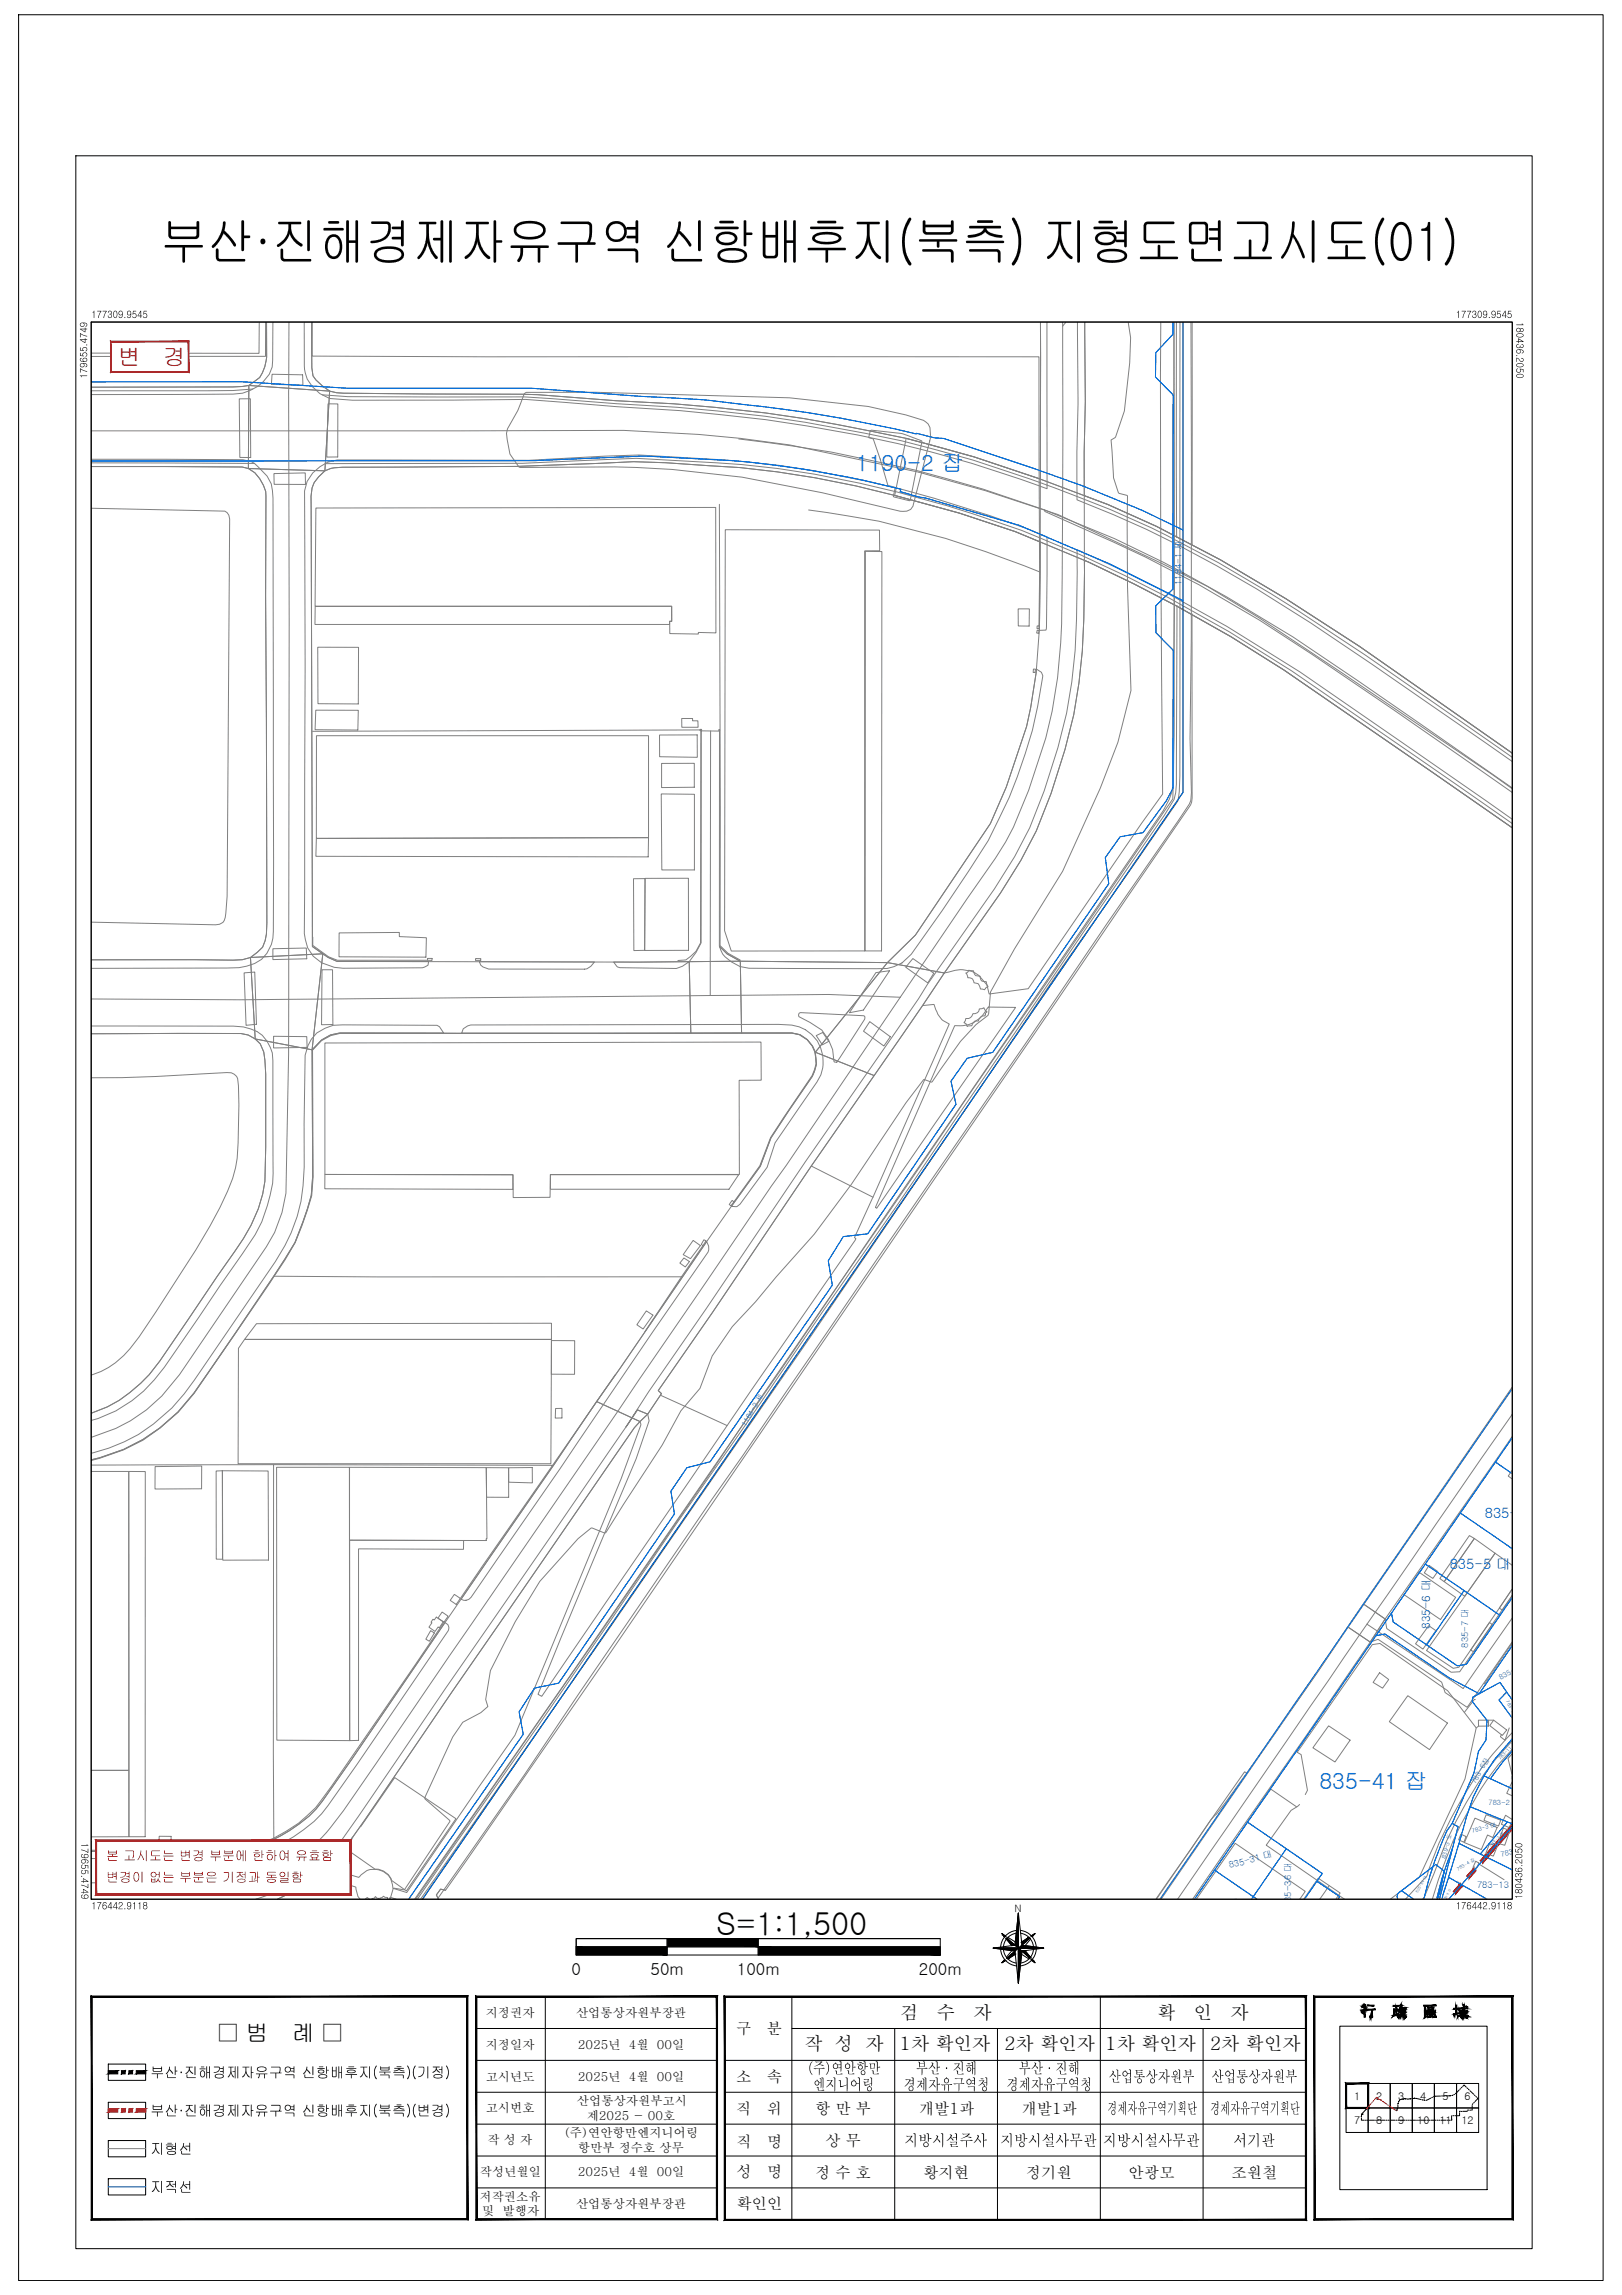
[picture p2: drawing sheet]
<svg xmlns="http://www.w3.org/2000/svg" width="594mm" height="841mm" viewBox="0 0 594 841" stroke-linecap="round" stroke-linejoin="round" font-family="sans-serif">
<defs><g id="words">
<text font-size="19.1" x="58.7" y="95.3">부산·진해경제자유구역 신항배후지(북측) 지형도면고시도(01)</text>
<text font-size="11.5" x="262.3" y="709">S=1:1,500</text>
<g font-size="8.4">
<text x="79.8" y="748.1">□ 범</text>
<text x="106.9" y="748.1">례 □</text>
</g>
<g font-size="8.3" fill="#f00">
<text x="43.2" y="133.8">변</text>
<text x="59.7" y="133.8">경</text>
</g>
<g font-size="8.2" fill="#006edd">
<text x="313.5" y="172.6">1190-2 잡</text>
<text x="483.2" y="655.6">835-41 잡</text>
</g>
<g font-size="6.7">
<text x="329.7" y="740">검</text>
<text x="343.1" y="740">수</text>
<text x="356.6" y="740">자</text>
<text x="423.8" y="740">확</text>
<text x="437.3" y="740">인</text>
<text x="450.7" y="740">자</text>
<text x="294.6" y="751.2">작 성 자</text>
<text x="329.5" y="751.2">1차 확인자</text>
<text x="367.7" y="751.2">2차 확인자</text>
<text x="404.8" y="751.2">1차 확인자</text>
<text x="443.1" y="751.2">2차 확인자</text>
</g>
<g font-size="6.1">
<text x="209.3" y="723.8">0</text>
<text x="238.3" y="723.8">50m</text>
<text x="269.9" y="723.8">100m</text>
<text x="336.5" y="723.8">200m</text>
</g>
<g font-size="5.6">
<text x="269.6" y="745.4">구</text>
<text x="280.9" y="745.4">분</text>
<text x="295.5" y="759.9">(주)연안항만</text>
<text x="335.4" y="759.9">부산·진해</text>
<text x="373.1" y="759.9">부산·진해</text>
<text x="269.6" y="762.9">소</text>
<text x="280.9" y="762.9">속</text>
<text x="297.8" y="765.9">엔지니어링</text>
<text x="331" y="765.9">경제자유구역청</text>
<text x="368.6" y="765.9">경제자유구역청</text>
<text x="406.1" y="763">산업통상자원부</text>
<text x="443.7" y="763">산업통상자원부</text>
<text x="269.6" y="774.9">직</text>
<text x="280.9" y="774.9">위</text>
<text x="298.5" y="774.6">항 만 부</text>
<text x="336.5" y="774.6">개발1과</text>
<text x="374.1" y="774.6">개발1과</text>
<text x="405.6" y="774.6">경제자유구역기획단</text>
<text x="443.2" y="774.6">경제자유구역기획단</text>
<text x="269.7" y="786.8">직</text>
<text x="281" y="786.8">명</text>
<text x="302.3" y="786.3">상 무</text>
<text x="331.2" y="786.3">지방시설주사</text>
<text x="366.4" y="786.3">지방시설사무관</text>
<text x="404" y="786.3">지방시설사무관</text>
<text x="451.8" y="786.3">서기관</text>
<text x="269.7" y="797.8">성</text>
<text x="281" y="797.8">명</text>
<text x="298.5" y="798">정 수 호</text>
<text x="338.1" y="798">황지현</text>
<text x="375.8" y="798">정기원</text>
<text x="413.4" y="798">안광모</text>
<text x="451.1" y="798">조원철</text>
<text x="269.7" y="809.5">확인인</text>
</g>
<g font-size="5.5">
<text x="55" y="761.4">부산·진해경제자유구역 신항배후지(북측)(기정)</text>
<text x="55" y="775.4">부산·진해경제자유구역 신항배후지(북측)(변경)</text>
<text x="55" y="789.4">지형선</text>
<text x="55" y="803.4">지적선</text>
</g>
<g font-size="5.2" fill="#006edd">
<text x="543.9" y="556.5">835-4 대</text>
<text x="531" y="575.1">835-5 대</text>
</g>
<g font-size="5" fill="#f00">
<text x="38.9" y="681.8">본 고시도는 변경 부분에 한하여 유효함</text>
<text x="38.9" y="689.7">변경이 없는 부분은 기정과 동일함</text>
</g>
<g font-size="4.5">
<text x="177.9" y="739">지정권자</text>
<text x="211" y="739.2">산업통상자원부장관</text>
<text x="177.9" y="750.9">지정일자</text>
<text x="211.6" y="750.9">2025년 4월 00일</text>
<text x="177.9" y="762.5">고시년도</text>
<text x="211.6" y="762.5">2025년 4월 00일</text>
<text x="211.3" y="771.3">산업통상자원부고시</text>
<text x="177.9" y="774.1">고시번호</text>
<text x="214.9" y="776.8">제2025 - 00호</text>
<text x="178.6" y="785.8">작 성 자</text>
<text x="206.5" y="783.2">(주)연안항만엔지니어링</text>
<text x="211.7" y="788.5">항만부 정수호 상무</text>
<text x="175.8" y="797.6">작성년월일</text>
<text x="211.6" y="797.6">2025년 4월 00일</text>
<text x="175.6" y="806.4">저작권소유</text>
<text x="211" y="809.1">산업통상자원부장관</text>
<text x="176.7" y="811.8">및 발행자</text>
</g>
<text font-size="4.2" fill="#006edd" x="523.8" y="596.8" transform="rotate(-90 523.8 596.8)">835-6 대</text>
<g font-size="3.9">
<text x="495.9" y="769.4">1</text>
<text x="504" y="769.4">2</text>
<text x="512.1" y="769.4">3</text>
<text x="520.2" y="769.4">4</text>
<text x="528.3" y="769.4">5</text>
<text x="536.4" y="769.4">6</text>
<text x="495.9" y="778.4">7</text>
<text x="504" y="778.4">8</text>
<text x="512.1" y="778.4">9</text>
<text x="519.1" y="778.4">10</text>
<text x="527.2" y="778.4">11</text>
<text x="535.3" y="778.4">12</text>
</g>
<text font-size="3.8" x="371.6" y="700.7">N</text>
<g font-size="3.6">
<text x="33.4" y="116.5">177309.9545</text>
<text x="533.1" y="116.5">177309.9545</text>
<text x="555.4" y="118" transform="rotate(90 555.4 118)">180436.2050</text>
<text x="31.9" y="138.8" transform="rotate(-90 31.9 138.8)">179655.4749</text>
<text x="29.8" y="675.2" transform="rotate(90 29.8 675.2)">179655.4749</text>
<text x="557.5" y="696" transform="rotate(-90 557.5 696)">180436.2050</text>
<text x="33.4" y="699.6">176442.9118</text>
<text x="533.1" y="699.6">176442.9118</text>
</g>
<g font-size="3.4" fill="#006edd">
<text x="432.7" y="214.4" transform="rotate(-90 432.7 214.4)">1184-1 제</text>
<text x="537.7" y="603.8" transform="rotate(-90 537.7 603.8)">835-7 대</text>
<text x="450.5" y="684.7" transform="rotate(-15 450.5 684.7)">835-31 대</text>
<text x="541" y="692">783-13 잡</text>
<text x="472.9" y="698.9" transform="rotate(-90 472.9 698.9)">835-36 대</text>
<text x="438.4" y="702.3" transform="rotate(-15 438.4 702.3)">835-32 대</text>
</g>
<g font-size="2.7" fill="#006edd">
<text x="273.2" y="522.8" transform="rotate(-60 273.2 522.8)">1184-2 제</text>
<text x="549.7" y="615.8" transform="rotate(-30 549.7 615.8)">835-19 대</text>
<text x="540.4" y="653.9" transform="rotate(-60 540.4 653.9)">783-6잡</text>
<text x="555.4" y="652.6" transform="rotate(-75 555.4 652.6)">783-1대</text>
<text x="545.2" y="661.6">783-2 잡</text>
<text x="549.9" y="680.6" transform="rotate(-15 549.9 680.6)">783-15 잡</text>
</g>
<g font-size="2.1" fill="#006edd">
<text x="539.3" y="671.6" transform="rotate(-15 539.3 671.6)">783-3 대</text>
<text x="529.5" y="681.2" transform="rotate(-75 529.5 681.2)">839-3 도</text>
</g>
<g font-size="1.7" fill="#006edd">
<text x="551.5" y="623.5" transform="rotate(60 551.5 623.5)">783-9 대</text>
<text x="549.5" y="645" transform="rotate(-45 549.5 645)">783-11 잡</text>
<text x="546.1" y="677.1" transform="rotate(-45 546.1 677.1)">783-7 잡</text>
<text x="534.1" y="685.6" transform="rotate(-30 534.1 685.6)">783-4 잡</text>
</g>
<text font-size="1.4" fill="#006edd" x="519.3" y="693.7" transform="rotate(-60 519.3 693.7)">835-54 대</text>
<text font-size="1.1" fill="#006edd" x="529.3" y="696.5" transform="rotate(-60 529.3 696.5)">783-5 잡</text>
<text font-size=".7" fill="#006edd" x="528.2" y="691.8" transform="rotate(-75 528.2 691.8)">836 잡</text>
<text font-size=".4" fill="#006edd" x="526.4" y="696.5" transform="rotate(-74 526.4 696.5)">836-4 잡</text>
</g></defs>
<path d="M529.8 695.9h.1M53.3 772.8v1.2" fill="none" stroke="#f00" stroke-width=".37"/>
<g fill="#f00" stroke="#f00" stroke-width=".37">
<path d="M534.5 690.5l-2.2 2.7 .9 .8zM534.5 690.5l1 .9-2.3 2.6zM534.7 690.3l-.2 .2 1 .9zM534.7 690.3l1 .9-.2 .2z"/>
<path d="M539.7 684.7l-2.5 2.8 1 .9zM539.7 684.7l.9 .9-2.4 2.8z"/>
<path d="M543.7 680l-1.6 1.8 1 .9zM543.7 680l1 .9-1.6 1.8zM543.7 680l1 .9zM543.8 679.9l.9 1zM553.8 668.5l-10 11.4 1 .9zM553.8 668.5v2l-9 10.3z"/>
<path d="M39.7 772.8v1.2l3.4-1.2zM39.7 774l3.4-1.2v1.2z"/>
<path d="M44.5 772.8v1.2l1.3-1.2zM44.5 774l1.3-1.2v1.2z"/>
<path d="M47.2 772.8v1.2l1.4-1.2zM47.2 774l1.4-1.2v1.2z"/>
<path d="M49.9 772.8v1.2l3.4-1.2zM49.9 774l3.4-1.2v1.2z"/>
</g>
<!-- layer: A0073340 -->
<path d="M553.8 276l-55.9-39.2-26.9-17.4a407.4 407.4 0 0 0-90.5-44l-23.8-8-24.8-6.8-4.2 21 23.7 6.4 20.4 6.8a521.6 521.6 0 0 1 98.4 50.7l83.6 57.8" fill="none" stroke="#808080" stroke-width=".37"/>
<!-- layer: A0053326 -->
<path d="M292.7 371.3l.5-.2 23.1 1.1a.85 .85 0 0 1 .4 1.3l-10.2 15.7h-.9a17.6 17.6 0 0 0-4.6-11.7l-4.3-2.8-4.1-2.1z" fill="none" stroke="#808080" stroke-width=".37"/>
<!-- layer: B0024127 -->
<g fill="none" stroke="#808080" stroke-width=".37">
<path d="M379.9 229.4l.6-.1 .1 1h-.8zM379.9 230.9l.7 .1-.2 1.1-.7-.1zM378.5 245.2h.8l-.2 1.2-.7 .1zM256.4 267.3h.6v.5l-.6-.1zM263.3 267.4h.3v.3h-.3zM156.6 351.2h1.6v.7h-1.6zM174.2 351.3h1.9v.6h-1.9zM268.1 439.9l.7 .5-1.1 1.5-.6-.5zM257.8 454.3l.8 .4-1.1 1.8-.7-.5zM161.9 590.7l2.2 1.6-1.5 2.2-2.2-1.5zM166.4 584.3l2.2 1.5-1.5 2.2-2.2-1.5zM62.8 675.5h2.6v2.7h-2.6z"/>
<path d="M67.5 675.5h2.7v2.7h-2.7zM77.4 675.7h2.7v2.6h-2.7z"/>
</g>
<!-- layer: B0024120 -->
<g fill="none" stroke="#808080" stroke-width=".37">
<path d="M97.3 118.1l-.1 12.5h-63.8M114.4 118.1l-.1 12.4 63.7 .3h202.5l.3 78.8M430 118.1l.1 103.5-.1 48-.4 23.2-152.5 221.7-15.4 23.1M263.5 184.8l.2 161.7 2.9 2.8 4.5 2.5M296.2 186.9l25.7 4.1 24.4 6.3 14.6 4.8 19.9 7.5-.3 19.7M256.4 267.5l-141.9 .5M256.7 267.8l-.1 77.8-1.7 3-2 1.9-1.7 1.3-2.9 .2M114.6 343.4v3l5.8 4.2 3.2 1.3h33M257.5 456.5l-7.9 11.4h-110.8l-38.4-.2-29.3 43a62.7 62.7 0 0 1-37.7 24.5M268.8 440.4l9.5-13.2 3.9-10.3 15.3-22.8a10.3 10.3 0 0 0-7.5-15.5l-161.1 .1a14.5 14.5 0 0 0-14.4 6.1l.2 46.6-.5 6.8-3.7 11.1-2.4 6.1-3.7 6.4-4 5.9M249.6 467.9l-13.4 20.1M225.4 503.7l-23 33.3"/>
<path d="M33.4 536.9l66.8-.2 .1 136.9M100.2 536.7l102.2 .3-33.8 48.8M261.5 537.4l.2 .2-41.3 60-68.1 98.3M162.6 594.5l-10.4 15.4-34.5 49.7a47.4 47.4 0 0 1-17.4 14M553.8 602.2l-10.2 14.9M540.3 622.8h-.3l-3.7 4.7M541.5 632.6l-.8 .6M545.2 630.4h1.9M552.8 633.2l-1.6 4.5-1.7-1.3 .4-.7M478.1 657.6l.8-1.5-2.4-13.1-1.4-.9 27.5-39.4 2.8-.4 24.8 17.3 10.5 13.6-4.1 18.7-16.8 36.1-10.5 7.9M62.1 678h-28.7M100.3 673.6a45.7 45.7 0 0 1-20.2 4.4"/>
<path d="M132.1 669.4l12.5-18 22.4 15.1-18.2 26.4-5.3-3.8a6 6 0 0 0-6.1-4.1l-11-7.7 2.8-4.1M474.9 662.2l-9.4-6.6-10.5 14.7M476 661.3l-3.1 2.1-9.1 12.8 28.6 19.7M541.5 683l9.4 5.8"/>
</g>
<!-- layer: A0033327 -->
<path d="M92.6 142.6l-7.3 .5-51.9 .1M118 144.7l9.4 .7h64.6l33.8 2.5a542.4 542.4 0 0 1 114.3 16.2 498.9 498.9 0 0 1 86.9 31.9 483.2 483.2 0 0 1 48.5 27.8l24.6 16.3 53.7 37.4M33.4 169.6l59.8 .2M119.1 169.9l72.2-.1 41.8-1.8 29.5 1.6a353.2 353.2 0 0 1 79.2 14.3 386.1 386.1 0 0 1 59.1 21.8l11.1 5.2a526.7 526.7 0 0 1 61.2 35l80.6 55.8" fill="none" stroke="#808080" stroke-width=".37"/>
<!-- layer: A0043325 -->
<path d="M99.7 137.1l11.1 .3 .2 3.8-11.6-.4zM87.6 146.2l4.1-.1 .1 21.6-4-.1zM120.1 148h3.6v19.5h-4zM100.3 173.6l11.5-.3 .1 4.2h-11.5zM89.4 356.5l3.9-.3 .6 19.2-3.8 .3zM99.9 347.7l12.3-.3 .2 4-12.5 .2zM117.9 355.4h3.9l.1 20-4.1 .1zM320.8 356.4l5-.7-9.6 14.4-5.1 1zM334.3 351.3l7.7 5.3-2.2 3.6-8.1-5.8zM100.2 379.8l12.2 .1 .1 3.9-12.3 .2zM299 379.5l2.3-1.1 2.2 3.2-2.3 1.3zM318.6 374.4l7.5 5.5-2.4 3.4-7.4-5.4z" fill="none" stroke="#808080" stroke-width=".37"/>
<!-- layer: B0014116 -->
<g fill="none" stroke="#808080" stroke-width=".37">
<path d="M316.9 202l6.1 .1-.1 146.4h-6zM115.4 222.2h130.6v5.4l-.8 .1v1.1h-129.8zM115.9 307.3l121.6-.3-.1 7-121.7-.2zM232 322h4.2l-.1 26.3h-3.9zM353.7 356.6l.8-.5 .3-.6 1.8 .3 .8 1.7 1.6 .2a1.62 1.62 0 0 0 1.2 2h1l.7 1.9-.8 .4-.5 .7-1.5-.3-.1-.4a1.98 1.98 0 0 0-2.3-1.8v-.3a1.77 1.77 0 0 0-2.2-1.6zM353.7 373.2a2.18 2.18 0 0 0 2.7-1.7 2.22 2.22 0 0 0 2.4-1.8l1.6-.4 .4 .8 .7 .7-.6 .5-.1 1a2.05 2.05 0 0 0-2.4 1.9h-1.1a2.17 2.17 0 0 0-1.5 1.7l-1.6 .1a1.24 1.24 0 0 0-1.1-1.2l.5-.7zM119 430.4l68.8 .1v5.3l-68.8-.2zM201.6 430.5h69l-3.6 5.3h-65.4zM250.5 461l2 1.3-1.5 2-2-1.4zM93.9 485.1l108.1-.2v5.9h-112.4zM47.2 539.2l6 .1v133.8h-6zM79.2 539.1l2.2-.1 .1 32.4h-2.3z"/>
<path d="M128.1 564.4l41.7 .1v3.3l-38.5-.2v70.2l-3.2 .1zM523.4 573.6l3.2 2.3-1.8 2.5-3.1-2zM538.2 562.7l1.8 1.1-11 15.8-1.7-1.1zM545.5 594.6l1.1 .7-6.9 10-1.1-.6zM553.8 582.4l-4.7 6.9 1.2 .8 3.5-5.2M535.1 672.2l1.9 .8-.8 2.1-2-.9zM133.8 695.9l.7-.5 1.1 .5M136.2 695.9l.8-.2 .5-.7 .6 .6 .7 .1 .1 .2M139.1 695.9v-.3l1.4-.7 .5 .4 1 .1-.1 .5"/>
</g>
<!-- layer: B0014111 -->
<g fill="none" stroke="#808080" stroke-width=".37">
<path d="M95 118.1l-.1 11.4-61.5-.1M115.7 186.2l146.4-.2 .1 45.9-6.4-.1v.6l-10.5-.2v-4.5h.7v-5.5h-130.6zM265.6 194.1l56.5 .2 .1 7.5-5.5 .1v146.6h-48.9l-2.4-7.4zM116.4 237.2h14.9l-.1 20.8-14.7-.1zM372.9 223.1h4.1l-.1 6.3h-3.9zM115.7 260.3h15.5l-.1 7.2-15.7-.1zM115.9 269.6h121.6v37.3l-121.6 .3zM241.6 269.4l13.8-.1v8.2l-13.8-.2zM242.3 279.8l12-.1v8.8l-12 .1zM249.7 263.3h4v.8h1.9l.1 2.4h-6zM242.2 290.9l12.1 .2v27.7h-11.9zM236.3 321.9l15.8-.1 .1 26.5h-16.1z"/>
<path d="M124.2 341.9l22.1-.2v1.5l9.9 .4-.2 7.2-31.8-.2zM119 382.2l159.7-.3 .1 13.9-8.1 .1 .1 34.5h-69.2l-.1 8.4-13.5 .1-.1-8.4-68.9-.1zM253.9 454.6l2.6 1.9-3.6 4.7-2.7-1.4zM89.6 490.8h112.4l-.2 45.6h-114.6l.1-42.3zM202 491.3h8.5l-.1 12.3h-8.5zM236.7 480.4l2.4 1.6-3.6 5-2.2-1.5zM33.4 539.2h13.8v109.5l-13.8 .1h13.8v24.3h-13.8M56.8 537.4l17.1-.2-.1 8.4-17 .1zM81.4 539l16.8 .1 .1 32.6h-16.7zM101.3 537.7h26.7l.1 100.2-26.7-.2zM128 537.7l50.1 .1 .3 26.1h-.3v.6l-50.1-.1zM178.1 537.8l8.2 .1v10.8h-8.1z"/>
<path d="M186.3 537.9l8.6-.1 .1 5.6-8.7-.2zM553.8 538.8l-1.4 2.1 1.4 1M519.7 576.1l13.4 9.3-5.5 8.1-13.3-9.1zM540 563.8l7.6 5.4-11.1 15.8-7.5-5.4zM553.8 573.6l-6.2-4.4-25.1 35.6 9.8 6.6 2-.4 19.5-28.6M157.7 597.6l1.4 .8-1.8 3.1-1.3-.8zM158.6 593.4l.4 .3 .8-1.1 2.5 1.7-1.4 2.2-.4-.3-1.2 1.7-2.2-1.6 1.1-1.6-.3-.2zM523.3 595.7l2.6 1.9-4.7 6.7-2.7-1.9zM486.6 632.4l7.9 5.3-5.6 8-8-5.2zM515.6 621.4l14.5 10-6.5 9.8-14.8-10.3zM553.8 653.1l-1.9 4.1 1.9 .9M553.8 642.7l-1.5 1.7 1.5 5.8"/>
<path d="M58.3 672.9l4.4 .1v3.5h-1.6l-.1-.4-2.7-.1zM540.2 666.3l8.1 3.4-1.5 3.7-2-.9-2.3 5.3-6.1-2.6zM553.8 666.7l-2.4-1.5-1.5 3.3 2.8 1.2 1.1-1.9M438.2 695.9l14.2-20.4 25.7 17.6-2 2.8"/>
</g>
<!-- layer: B0014118 -->
<path d="M203.5 516.2l2.3-.1v3.5l-2.4 .1zM541.5 630.4h3.7v2.1l-3.7 .1zM547.1 630.4l4.8 3.6-1.7 2-4.6-3.6zM544.3 665l5.4 2-.8 2.2-5.4-2.1zM545.5 675.6l1.2 .5 .3-.6 1.6 .6-1.7 4.1-2.7-1zM550.6 669.9l2.4 .9-1.9 5.4-2.5-.7zM540.5 682.1l1.2 .6-1.1 2.3-1.1-.7z" fill="none" stroke="#808080" stroke-width=".37"/>
<!-- layer: F0017111 -->
<path d="M413.2 118.1l.9 5.7-.3 9.2-2 17.6-3.2 9.5-1.6 1.1 .8 13.9 1.8 5.4 3.2 1.1a1555.3 1555.3 0 0 0 1.4 71.5l-4.8 18.9-6.4 16.8-13.8 30.5-17.6 28.5-8.8 15.7-.9 8.6-4.4 3.3-5.7 6.2-10.4 14.8-.2 .2-2.9-1-6.5 8.5-20 30-13.6 18.2-13.8 15.6-7.6 9.1-8.6 9.1-7.3 10.8-4.5 11.9-7 8.2-6.9 12.6-20.6 32-.4 .2-5-1.8-4.8 3.9-14 15.6-9 14.8-9.1 17.9-1.7 10.6 .8 2.6-2.6 2.2-6.6 3.5-3.7 5.4-10.2 22.2v.5l9.1 7.9 .1 .4-16.6 25-4.2-.4-1.2 3.8M432.2 118.1l-.1 166.3-.2 5.7-.6 3.5-45.4 65.2-88.8 130.8-75.4 109.4-67.6 96.9M192 144.3l.7-.5 25.2-.1 71.2 2.1 28.9 3.2 13.8 3 6.4 2a4.5 4.5 0 0 1 2.6 5.2l-.3 2.4-5.9 23.1a3.1 3.1 0 0 1-3.8 2.7h-1.1l-28.5-6.8-29.4-5.7-25.6-2.9a617.4 617.4 0 0 0-56.1-.9l-3.3-4.7-1.3-7.6 .4-1.7 3.8-6.7zM318.8 157.8l.4-.2 11.4 1.3 7.1 2.8-4.3 21.7-.3 .1-5.9-1.6 .7-3.2-2.7-1-2.8-9.5-2.5-7.3-1.7-.6zM33.4 186.3l48.9 1 .9 .6 .6 .9 .3 1.4-.9 138.3-.5 6.1a3.7 3.7 0 0 1-3.7 4.3l-45.6-1M33.4 395a697.3 697.3 0 0 0 49.7-1.9 3.6 3.6 0 0 1 3.9 2.2 181.3 181.3 0 0 1-.1 29.2 50.3 50.3 0 0 1-6.3 18 430.9 430.9 0 0 1-33 51.7 29.4 29.4 0 0 1-14.2 9.7" fill="none" stroke="#808080" stroke-width=".37"/>
<!-- layer: C0523121 -->
<path d="M270.6 160.9a491.9 491.9 0 0 1 112 25.9 433.8 433.8 0 0 1 66.7 32l24.3 14.7 23.6 15.9 56.6 39.3M382.6 186.8l.1 .6a539.5 539.5 0 0 1 97.7 52.3l29.8 20.3 43.6 30.4" fill="none" stroke="#808080" stroke-width=".37"/>
<!-- layer: C0076117 -->
<path d="M505.3 613l3.3 2.5-2.2 3.1-3.5-2.1z" fill="none" stroke="#808080" stroke-width=".37"/>
<!-- layer: A0033324 -->
<g fill="none" stroke="#808080" stroke-width=".37">
<path d="M97.6 118.1l.1 12.8a11.6 11.6 0 0 1-6.6 10.4l-5.9 .5-51.8 .1M99.9 118.1v14a11 11 0 0 1-5.4 9.4 17.4 17.4 0 0 1-9.1 2.9l-52 .2M111.4 118.1l.1 15.1a12.4 12.4 0 0 0 6.5 11.5l2.8 1.3 8.4 .7 63.4-.3 33.4 2.6a551.6 551.6 0 0 1 114.8 16.6 526.9 526.9 0 0 1 42.7 13.5v-61M114.1 118.1l.1 16.7 .4 2.9 1.1 1.5 2.3 2.2 2.7 1.9 2.6 .6 2.4 .2 71.2 .5 28.6 2.2a533.2 533.2 0 0 1 114.1 15.9 402.2 402.2 0 0 1 41.4 12.9l.1-57.5M394.6 118.1a818.2 818.2 0 0 1-.2 47.7l.1 17.4a435.5 435.5 0 0 1 85.5 45l22.4 15.1 51.4 35.7M397.3 118.1l.2 29.1-.4 18.6v15.8l8.7 3.3 17.8 8 23.4 12.3 24 14.2 26.9 17.4 55.9 39.2M33.4 168.3l55.6 .2 3.1 .7a21.4 21.4 0 0 1 7.3 8.1l.6 5.2 .1 158.8a12.2 12.2 0 0 1-9.8 12.8l-2.8 .5-4.4 .1-49.7 .2M33.4 171l55.3 .1a9.9 9.9 0 0 1 7.8 6.7l.8 2.3 .1 1.7-.1 36.6 .4 119.8-.1 4.1-.5 2.4-.9 2.4-2 1.9-2.5 1.9-2.9 .8h-55.4M114.6 173.3a15.3 15.3 0 0 1 8.9-4.7l70.2 .1 40.4-2a485.1 485.1 0 0 1 64.1 5.8 428.9 428.9 0 0 1 85.3 24.3l-.3 33.6-.1 .5-2.4 .1 .3-32.4-9.2-3.8a479.5 479.5 0 0 0-87.2-21.9l-13.5-1.5-27.3-1.8-11.7-.4a1489.6 1489.6 0 0 1-86.7 2h-19.9a10.4 10.4 0 0 0-10.4 5.7l-.8 1.9-.4 3 .5 165.1 5.7 3.9 3.4 1.5 33.5 .1-.2 1.3-2.1 1-29.1 .1a13.3 13.3 0 0 1-13.8-10.5l-.3-2.2 .3-97.7-.3-64.5 1-3.5zM553.8 300.2l-77.7-54a519.3 519.3 0 0 0-74.2-41.4l-7.4-3.3v8.2a333.3 333.3 0 0 1-1.9 40.2 214.7 214.7 0 0 1-15.5 53.4l-5.5 10.6-7.4 11.9-24.5 34.9-3.3 5.3-41.3 59.5-36.4 54.1-21.1 30.4-8.4 13 4.3-6.3 3.7 1.5 5.1-7.5-1.2-1.1 19.8-28.5 36.4-54.1 33.5-48.1 15.1-22.3 20.5-29.3 7.5-12.1 5.7-10.7a214.4 214.4 0 0 0 15.6-54.2 339.4 339.4 0 0 0 2-45 538.4 538.4 0 0 1 73 40.2l83.6 57.8M175.6 352.4l42.1 .1-1.3 1.6-1.4 .9-.9 .2-35.1-.1-2.1-.7-.8-.7zM224.7 352.5l27.7-.1-2.5 1.7-2.2 .8-20.7-.3-1.1-.5z"/>
<path d="M263.5 346.7l2.8 2.9 4.8 2.6 53.9 .5 10.3-10 27.5-40.9 5.8-13.4 7.4-22.2 1.5-6.8 2.1-14.2 1.8 1.2 .5 1.2a176.6 176.6 0 0 1-20 60.4l-16.8 25.6-11.3 16.1a14.2 14.2 0 0 1-12.7 5.3l-46.8-.2a14.6 14.6 0 0 1-9.6-5.1zM33.4 376h52.1a16.6 16.6 0 0 1 10.6 3.4 13.2 13.2 0 0 1 3.8 9.3l.1 36.8a38.1 38.1 0 0 1-2.1 16.3l-2 5.9-2.4 4.7-33.3 48.6a48.2 48.2 0 0 1-26.8 19.5M33.4 378.8l54.8-.1a9.4 9.4 0 0 1 8.8 9.9l.3 5v26.6l-.3 12.6a52.4 52.4 0 0 1-11 25.7l-27.5 40.3a50 50 0 0 1-25.1 19M169.7 377l1.6-1.1 1.1-.3 112.8-.2a14.9 14.9 0 0 1 14.2 6.1 13.8 13.8 0 0 1-.2 15l-15.3 22.3-2.9 9-9.9 13.5-1.2 .9-2-.1 10.6-14.7 3.9-10.4 15.1-22.6 1.5-4.4-.2-2.5a9.5 9.5 0 0 0-8.7-9l-121 .1zM258.8 455a4.2 4.2 0 0 1 .5 3.8l-20.3 29.4-33.8 49.9-32.6 47.2-1.3 1a2.49 2.49 0 0 1-2.4-.3zM33.4 532.5a60.3 60.3 0 0 0 37.8-26.7l29.6-43.4a59.7 59.7 0 0 0 10.6-34.7l.4-41a12.5 12.5 0 0 1 13.6-11.1l34.7 .1 .9 .5 1.5 2.4-38-.1-3.4 .8-3.3 1.8-3.5 3.6 .2 46.5-.5 6.9-3 9.5-3 7.7a1509.3 1509.3 0 0 1-36.9 55.1 63 63 0 0 1-37.7 24.6M163 594.6l1 .8 .3 .6-.2 1.6-33.4 49-10.5 15a50.6 50.6 0 0 1-37.2 19.3l-1.1-.4-1.4-2.1a48.5 48.5 0 0 0 37.6-18.4l10.5-14.9zM33.4 678.4l28.7-.1-.8 1.9-.8 .4-2.2 .4-24.9 .1M93.7 695.9a54 54 0 0 0 20.3-10.4l4.5-3.4 5.2-5.7 109.8-159.7 3.7 1.5-4.9 5-106.6 154.9-5.9 6.4-8 5.9-5.2 3.2-4.9 2.3"/>
</g>
<!-- layer: A0013110 -->
<g fill="none" stroke="#808080" stroke-width=".37">
<path d="M97.6 118.1l.1 12.8a11.6 11.6 0 0 1-6.6 10.4l29.6 2-2.7-1.9-2.3-2.2-1.1-1.5-.4-2.9-.1-16.7M381.1 118.1l-.1 80.5-.3 31.8a177.2 177.2 0 0 1-4.7 35.8l-7.4 22.2-5.8 13.4-27.5 40.9-10.3 10 20.9 3.9 20.5-29.3 7.5-12.1 5.7-10.7a214.4 214.4 0 0 0 15.6-54.2 339.4 339.4 0 0 0 2-45l-.1-39.5 .4-18.6-.2-29.1M33.4 141.9l51.8-.1 5.9-.5-.1 30.4-2.3-.6-55.3-.1M91.1 141.3l29.6 2-1.7 29.2-28-.8zM91 171.7l28 .8-2.3 2.3-1.6 2.1-.8 1.9-.4 3 .5 165.1 3.8 2.6-26.5 1.4 4.5-3.8 .9-2.4 .5-2.4 .1-4.1-.4-119.8 .1-36.6a12.5 12.5 0 0 0-6.4-10.1zM256.8 267.8l6.7 .1v78.8l2.8 2.9 4.8 2.6-18.7 .2 2.5-3.4 1.9-3.5zM553.8 276l-55.9-39.2-26.9-17.4-24-14.2-23.4-12.3-17.8-8a593.9 593.9 0 0 0-73.9-24.3 556.8 556.8 0 0 0-106.4-13.8l-28.6-2.2-71.2-.5-2.4-.2-2.6-.6-1.7 29.2 2.2-.9 4.3-.4 46.3-.2a1274.1 1274.1 0 0 0 60.3-1.8l11.7 .4 16 1.1a319.2 319.2 0 0 1 67.9 10.9l23.7 6.4 20.4 6.8a501.1 501.1 0 0 1 98.4 50.7l83.6 57.8M33.4 351.7l52 .2 3.4-.2 2.9-.8 1.8 29.8-2.6-1.4-2.7-.6-54.8 .1M91.7 350.9l26.5-1.4-3.9 35.2-20.8-4zM118.2 349.5l1.9 1.3 3.4 1.5 128.9 .1 .6 26.2-128.5-.1-3.4 .8-3.3 1.8-3.5 3.6zM252.4 352.4l18.7-.2 .5 26.3-18.6 .1zM271.1 352.2l53.9 .5-26.4 32.9a9.9 9.9 0 0 0-8.5-7.1h-18.5z"/>
<path d="M325 352.7l20.9 3.9-25.7 37.6-21.6-8.6zM114.3 384.7l-20.8-4 1.8 1.9 1.3 2.9 .4 3.1 .3 5v26.6l-.3 12.6a52.4 52.4 0 0 1-11 25.7l-27.5 40.3a50 50 0 0 1-25.1 19M114.3 384.7l.2 46.5-.5 6.9-3 9.5-3 7.7a1509.3 1509.3 0 0 1-36.9 55.1 63 63 0 0 1-37.7 24.6M298.6 385.6l21.6 8.6-22.9 32.8-36.4 54.1-19.8 28.5 1.2 1.1-5.1 7.5-2.8 2.7-15.9-7.3 8.8-12.4a2337.5 2337.5 0 0 1 51.2-73.8l3.9-10.4 15.1-22.6 1.5-4.4zM553.8 509.1l-54.3 78.8 7.8 5.4 46.5-66.8M499.5 587.9l7.8 5.4-5.4 8.5-8.1-5.5zM553.8 584.7l-19.2 27.9-3.1 .2-23.6-16-.6-3.5-5.4 8.5 2.8-1.1 23.3 15.7 1.3 3.9 8.1 5.4 16.4-23.9M553.8 635a112.7 112.7 0 0 0-22.2 31.1l-4.6 9.4-4.4 11.9-7.8 8.5M553.8 641.1a87.7 87.7 0 0 0-15.2 21.1 162.2 162.2 0 0 0-14 33.7M33.4 678.4h47.1a48.5 48.5 0 0 0 37.6-18.4l10.5-14.9 89.9-131.5 15.9 7.3-2.1 2.3-106.6 154.9-5.9 6.4-8 5.9-5.2 3.2-4.9 2.3M425.3 695.9l68.5-99.6 8.1 5.5-22.8 33.3-42.3 60.8M477.5 695.9l5.3-7.6 8.1 5.4-1.6 2.2"/>
</g>
<!-- layer: A0023210 -->
<path d="M105.8 118.1l-.1 232.1a2610.6 2610.6 0 0 1-1 87l-1.4 7.1-2.7 7.3-3.1 5.3-31 45.7a57.2 57.2 0 0 1-33.1 24.1M389.2 118.1l.1 40.7a2130.5 2130.5 0 0 1-.8 76.8l-1.2 12.8a185 185 0 0 1-16.1 54.7l-2.9 5.4-3.7 6-10.3 14.7-24.6 36.2M33.4 157.9l195.1-.2 27.4 1.5 15.3 1.4 18.1 2.5 47.2 9.9a508.9 508.9 0 0 1 52.7 16.3l36 17 17.1 8.6 18.9 11.5 30.8 20.5 61.8 42.1M260.3 267.9l-.2 96.9 43.4-.4 26.2 1M260.1 364.8l-172.1 1.6-54.6-.3M329.7 365.4l-41.8 61.8-5.3 7.4-56.3 82.6-100.5 146.3a70.5 70.5 0 0 1-9.2 11.1l-.1 .2a58.8 58.8 0 0 1-35.5 15l-47.6 .2M553.8 518.4l-53.1 76.8M500.7 595.2l-69.4 100.7M553.8 593l-17.9 25.8-35.2-23.6M553.8 638a99.4 99.4 0 0 0-16.7 22.5 135.5 135.5 0 0 0-11.9 26.2l-3.5 8.5-.6 .7M486.8 691l-3.4 4.9" fill="none" stroke="#808080" stroke-width=".37"/>
<!-- layer: A0023119 -->
<path d="M390.4 118.1l-1.2 1.4M297.1 427.3l22.6 11.4M241.9 511.3l24.4 11.1" fill="none" stroke="#808080" stroke-width=".37"/>
<!-- layer: A0013140 -->
<path d="M425.2 118.1l-.1 71.2 .7 101.7-7.7 10.7-41.5 60.6-14.3 2a10.1 10.1 0 0 0-12.5-8.7l-3.9 1M429.9 118.1l.1 146.6-.4 22.6-.4 2.9-1 2.7-2.2 4.3-96.8 141.1-42.2 62.2-81 117.7-54.1 77.7M337.9 368.5l4.2-.4a9.6 9.6 0 0 0 5.6 7.2l-28 63.4-6.7 14.8 .5 .4-.3 .6-38.3 55.4-76.5 111.8-1.3-.8 8.4-20.8 27.5-65.5 4.7-13.9-.5-2.5M349.7 375.9a11.5 11.5 0 0 0 11.5-5.9l.8-1 10 .2-50.9 73.6-.5-.3zM234.4 520.9l.2 1.6-7.1 19.4-38.9 94-39.6 57.6-5.1-1.5a6.6 6.6 0 0 0-6.1-6.9h-1.4a5.4 5.4 0 0 0-4.2 2l-.8 .9-11.6-3.5M116.1 687l14.1 4.5 .9 3.5 .8 .9M142.5 695.9l.4-.6 2.2 .6" fill="none" stroke="#808080" stroke-width=".37"/>
<!-- layer: C0052222 -->
<path d="M436.6 118.1v81.7M436.6 224.9v67.6l-.5 2.5-213.4 311.9-59.5 85.8-1.8-.4-1.6 2.1 .8 1.5M456.7 649.8l-.9-.5-32.2 46.6" fill="none" stroke="#808080" stroke-width=".37"/>
<!-- layer: C0052221 -->
<path d="M430.9 118.1l.1 78.8M431.1 221.9l-.2 65.5-.3 3.1-.6 2.5-3.6 5.8-27.5 39.7-70.1 102.8-27.6 39.6-27.3 40.1-26.3 37.6-50.3 73.5-44.4 63.8M553.8 508.7l-71.3 103.9-57.7 83.3M163.2 692.7l-1.8-.4-1.5 2.1 .7 1.5" fill="none" stroke="#808080" stroke-width=".37"/>
<!-- layer: E0082121 -->
<path d="M436.2 118.1l.1 115.3-.4 37.3 .5 19.8-.2 2.8-.5 1.3-223.3 325.4-20.4 30.5-31.8 45.4M553.8 508.4l-56.3 82a1543.1 1543.1 0 0 1-52.1 74.5l-1.9 2-20.1 29" fill="none" stroke="#808080" stroke-width=".37"/>
<path d="M433.3 118.1v172.3l-278.5 405.5" fill="none" stroke="#000" stroke-width=".37"/>
<path d="M433.3 118.1v76.1l-3.7-1.7 .1-47.8-6.5-6.5 .1-9 6.3-6.7v-4.4v4.4l-6.3 6.7-.1 9 6.5 6.5-.1 47.8a439.2 439.2 0 0 0-51.1-20.9l-32.8-10.9-3.6-.3-6.5-1.6v.2a527.5 527.5 0 0 0-101.2-13.8l-39.2-2.9h-68l-38.6-2.4h-55.2h55.2l38.6 2.4h68l39.2 2.9a395.2 395.2 0 0 1 44.6 3.8 503.9 503.9 0 0 1 56.6 10v-.2l6.5 1.6 3.6 .3a1008.1 1008.1 0 0 1 54.3 18.8l18.3 7.5 11.3 5.5v23.4l-1.6 1.6-21.6-10.8-33.2-14.2-34.1-10-2.7-.4-6.7-1.9 .2-.9a385.1 385.1 0 0 0-57.7-10.2l-36-1.9-40.1 1.6-162.7 .1 162.7-.1 38.8-1.6 33.3 1.6a389.7 389.7 0 0 1 48.8 7.4l12.9 3.1-.2 .9 6.7 1.9 2.7 .4 34.1 10 33.2 14.2 21.6 10.8-4.7 4.5 .1 9.8 6.3 6.5-.1 50.6-2.4 4.5-8.6 11.7-8.3 1.5-5.5 7.7 1.3 9.5-42.5 61.8-9.4 2.2-5.9 8.4 1.8 8.5-32.3 47.4-8.9 1.1-5.5 8.8 1.4 9-44.7 64.7-8.6 2.2-5.8 8.6 1.3 8.3-42.4 62-8.8 1.8-5.7 8.7 1.5 8.2-41.9 60.4 41.9-60.4-1.5-8.2 5.7-8.7 8.8-1.8 42.4-62-1.3-8.3 5.8-8.6 8.6-2.2 44.7-64.7-1.4-9 5.5-8.8 8.9-1.1 32.3-47.4-1.8-8.5 5.9-8.4 9.4-2.2 42.5-61.8-1.3-9.5 5.5-7.7 8.3-1.5 8.6-11.7 2.4-4.5 .1-50.6-6.3-6.5-.1-9.8 4.7-4.5 5.3 2.6v70.3l-278.5 405.5M429.6 192.5l3.7 1.7v25.9l-5.3-2.6 1.6-1.6zM553.8 508.9l-128.9 187M553.8 527l-6 8.8 6 4.2-6-4.2-12.9 18.7 18.9 13-18.9-13-12.8 18.7 27.3 18.8 4.4-6.5-16.8 24.4-3.2 .6-23.5-16.1-.6-3.3-5.7 8.3 3.2-.6 23.6 16.1 11 5.8 12-17.5-12 17.5 7.6-4.2 4.4 6.3-1.9-2.7-2.9 2.9 4.8 6.5-4.8-6.5 2.9-2.9-2.5-3.6-10 5.5-.2 1.6 5.4 6.8-.3 7.2-2.8 4.3-1.6 7.7-8 18.6 2.1 1.2-6.8 26.5 4.8-18.6a66 66 0 0 0-4.6 15.7l-.8 2.9 2.4-10.2-2.8 10.2 2.8-10.2-3.1-2.5-1.1 .9-.3 1.1-3 10.7 3.3-11.8-11.5 8.8 4.4 3-4.4-3a2.18 2.18 0 0 0-1.4 3 2.18 2.18 0 0 1 1.4-3l11.5-8.8 4.1-10.8 1.1-2.5 1.9-2.6 8-18.6 1.6-7.7 2.8-4.3 .3-7.2-5.4-6.8 .2-1.6 2.4-1.3-11-5.8-23.6-16.1-3.2 .6-47.1 68.4 27.4 18.7-2 2.9 8.4 5.7-.6 .8 .6-.8-8.4-5.7-4.5 6.5 6.5-9.4-13.2-9-12.1 17.6 1.4 .8-1.4-.8-.6 .8 .6-.8-14.2-9.8-7.3 10.6zM522.1 573.2l14.1 9.7-13.7 19.9-12.2-8.4-.6-3.3zM536.2 582.9l13.2 9.1-12.4 17.9-3.2 .6-11.3-7.7zM553.8 637.3l-6.3 7.4-4 6.1 2.4 1 4.3-5.8 3.6-4.3-3.6 4.3-4.3 5.8 7.9 3.7-10.3-4.7-3.8 7.5-1.3 3.8 15.4 6.2-1.7-.6-9.9 11.7 2 1.1 9.6-11-9.6 11 9.6 4.7-9.6-4.7-8.9 10.2 9.3 5.2-9.3-5.2-4.7 5.2 4.7-5.2-4.7-2.8-2.4 8 8.1-27.2a65.3 65.3 0 0 1 17.5-31.4zM456.9 667.8l14.2 9.7-12.1 17.6-14.2-9.8zM531.9 668.2l2.1 1.2-2 7.9-3 8.4-3.1-2.5-1.1 .9 4.1-10.8 1.1-2.5zM534.4 675.5l9.8 5-8.9 10.2-4.7-2.8zM538.4 662.1l13.7 5.6-9.9 11.7-7.8-3.9zM39.7 801.4h13.6" fill="none" stroke="#006edd" stroke-width=".37"/>
<g fill="none" stroke="#000" stroke-width=".37">
<path d="M6.8 5.4h580.4v830.3h-580.4zM27.8 57.1h533.4v766.9h-533.4zM33.4 118h520.5v578h-520.5zM35.2 674.5h93.2v19.7h-93.2zM366.5 714.3a6.5 6.5 0 0 0 5.9 6.1M366.9 708.6l1.4 .8M367.5 714.4a5.5 5.5 0 0 0 4.7 5M367.9 718.1l-1 1.2 1.4-.8M368.1 709.6l-1.2-1 1.1 1.2M368.1 718.3l-1.2 1M368.6 710.6l2 2.4M368.9 710.3l2.8 2.5"/>
<path d="M369.2 710l2.7 1.7M370.6 714.8l-2 2.5M371.7 715l1.3-1.1h-9.2h9.2l1.3 1.1M371.7 715l1.3 11.8v-12.9v12.9l1.3-11.8M371.7 715l-2.8 2.6M371.7 712.8l-7.9 1.1 7.9 1.1M371.7 712.8l1.3 1.1 1.3-1.1M371.9 716.2l-2.8 1.7M372.2 708.4a5.5 5.5 0 0 0-4.7 5.5M372.4 707.4a6.5 6.5 0 0 0-5.9 6.5M373 701.1v12.8v-12.8l-1.3 11.7M373 701.1l1.3 11.7"/>
<path d="M373 701.1v25.7M373.8 707.4a6.5 6.5 0 0 1 5.7 6.1M373.9 708.5a5.5 5.5 0 0 1 4.6 4.9M374.2 716.2l2.7 1.7M374.3 715l2.8 2.5M374.3 712.8l8 1.1h-9.3h9.3l-8 1.1M375.5 714.8l1.9 2.4M376.8 710l-2.6 1.7M377.1 710.3l-2.8 2.5M377.4 710.6l-1.9 2.4M377.7 709.4l1.4-.8-1 1.2M377.9 718.2l1.2 1.1"/>
<path d="M378.1 718l1 1.3-1.4-.9M378.5 714.4a5.5 5.5 0 0 1-4.6 5M379.1 708.6l-1.2 1M379.6 714.3a6.5 6.5 0 0 1-5.9 6.1M199.7 731.7v81.6M174.5 743.4h88.1M174.5 755h88.1M490.7 742.5h54v59.9h-54zM174.5 766.7h88.1M174.5 778.4h88.1M493 772.5h8.1v9h-8.1zM493 763.5h8.1v9h-8.1z"/>
<path d="M501.1 772.5h8.1v9h-8.1zM501.1 763.5h8.1v9h-8.1zM509.2 772.5h8.1v9h-8.1zM509.2 763.5h8.1v9h-8.1zM517.3 772.5h8.1v9h-8.1zM517.3 763.5h8.1v9h-8.1zM525.4 772.5h8.1v9h-8.1zM525.4 763.5h8.1v9h-8.1zM533.5 772.5h8.1v9h-8.1zM533.5 763.5h8.1v9h-8.1zM174.5 790.1h88.1M174.5 801.8h88.1"/>
<path d="M176 813.3h86.6"/>
</g>
<path d="M35.2 674.5v19.7" fill="none" stroke="#fff" stroke-width=".37"/>
<g fill="#fff" stroke="#fff" stroke-width=".37">
<path d="M35.2 674.5h93.2v19.7zM35.2 674.5v19.7h93.2z"/>
<path d="M35.2 674.5h93.2v19.7zM35.2 674.5v19.7h93.2z"/>
<path d="M40.6 125.2l28.4 11.1v-11.1zM40.6 125.2l28.4 11.1h-28.4z"/>
</g>
<g fill="#f00" stroke="#f00" stroke-width=".37">
<path d="M35 674.3l.4 .4 93.2-.4zM35.4 674.7l93.2-.4-.4 .4zM128.2 674.7l.4 19.7v-20.1zM128.2 674.7l.4 19.7-.4-.4zM35 694.4h93.6l-.4-.4zM35.4 694h92.8l-93.2 .4zM35 674.3v20.1l.4-.4zM35 674.3l.4 .4v19.3z"/>
<path d="M35 674.3l.4 .4 93.2-.4zM35.4 674.7l93.2-.4-.4 .4zM128.2 674.7l.4 19.7v-20.1zM128.2 674.7l.4 19.7-.4-.4zM35 694.4h93.6l-.4-.4zM35.4 694h92.8l-93.2 .4zM35 674.3v20.1l.4-.4zM35 674.3l.4 .4v19.3z"/>
</g>
<g fill="#000" stroke="#000" stroke-width=".37">
<path d="M363.8 713.9h9.2l-1.3 1.1zM366.9 708.6l1 .8zM367.8 709.6h.3zM368.1 718.3l.2 .2h-.4zM368.6 710.6h.6l2.5 2.2zM370.4 716.2h1.5l-2.2 1.4zM370.4 716.2l1.3-1.2 .2 1.2zM373 713.9l1.3-1.1 8 1.1zM374.3 715h1.3zM376.3 710.3h.8l-1.4 1.4zM376.3 710.3l.5-.3 .3 .3zM376.8 717.2l.4 .3z"/>
<path d="M376.8 717.2h.6l-.2 .3zM377.7 709.4l.3 .2zM377.7 709.4h.4zM377.9 718.2l.5 .3zM378.1 718l.1 .2h-.3zM501.7 738.9l.1 .4zM502.2 738.8l.2 .4zM502.3 738.7l.3 .2zM502.7 736.5l1-.2v.2zM509.9 738.6l.6-.2-.4 .6zM511.6 735.2l1-.3v.3zM512.1 737.1l.3 .2z"/>
<path d="M511.6 738.1l.8-.2v.3zM513.1 734.7l-.2 1.9zM513 735.4l-.1 1.2zM513 738.8l.8-.8zM513 735.2l-.1 1.4zM513 735l-.1 1.6zM513.3 735.7l.8 .3h-.9zM513.4 735l-.1 .5zM513.4 737.9l.3-.3zM513.5 738.4l.2-.1zM514.4 736l.7-.3v.3zM521.7 739.4l.4-.2v.2z"/>
<path d="M523 736.7l1.8-.3 .3 .3zM523.5 738.3l.4 .2h-.4zM524.8 735.9l.3 .8-.3-.3zM525.3 738.3l.4 .2zM533.2 734.8h.3v1.2zM534.8 737.5l.5 .3h-.5zM535.6 738.3l.2-.1 .1 .3zM536.2 738.4l.3 .3zM536.5 738.7l.1 .1zM536.6 738.8l.6 .7zM537 739.4l.2 .1zM537 736.8l.4 .2z"/>
<path d="M366.9 719.3l1-.8zM366.9 719.3l1-.8h.4z"/>
<path d="M367.8 709.6h.3zM367.8 709.6h.3z"/>
<path d="M367.7 709.4l.4 .2zM367.7 709.4l.4 .2z"/>
<path d="M368.6 710.6l1.9 2.2h1.2zM370.5 712.8h1.2z"/>
<path d="M368.9 710.3l.3 .3zM368.9 710.3l.3 .3h-.6z"/>
<path d="M368.9 717.6h.8l.7-1.4zM368.9 717.6h.8l-.6 .3z"/>
<path d="M373 701.1v11.7h-1.3zM371.7 712.8l1.3 1.1v-1.1z"/>
<path d="M373 713.9l1.3 1.1h-1.3zM373 715v11.8l1.3-11.8z"/>
<path d="M374.3 715l3.1 2.2-1.8-2.2zM374.3 715l3.1 2.2h-.6z"/>
<path d="M374.2 711.7h1.5l.6-1.4zM374.2 711.7h1.5l-1.4 1.1z"/>
<path d="M376.3 710.3h.8zM376.3 710.3h.8z"/>
<path d="M376.3 710.3h.8zM376.3 710.3h.8z"/>
<path d="M377.9 718.2l.5 .3zM378.2 718.5l.9 .8z"/>
<path d="M378.1 709.4l1-.8zM377.7 709.4l1.4-.8-1 .8z"/>
<path d="M33.4 731.5l.4 .4 137.6-.4zM33.8 731.9l137.6-.4-.5 .4zM170.9 731.9l.5 81.6v-82zM170.9 731.9l.5 81.6-.5-.5zM33.4 813.5h138l-.5-.5zM33.8 813h137.1l-137.5 .5zM33.4 731.5v82l.4-.5zM33.4 731.5l.4 .4v81.1z"/>
<path d="M174.3 731.5l.4 .4 88.1-.4zM174.7 731.9l88.1-.4-.4 .4zM262.4 731.9l.4 81.6v-82zM262.4 731.9l.4 81.6-.4-.5zM174.3 813.5h88.5l-.4-.5zM174.7 813h87.7l-88.1 .5zM174.3 731.5v82l.4-.5zM174.3 731.5l.4 .4v81.1z"/>
<path d="M265.3 731.5l.4 .4 212.8-.4zM265.7 731.9l212.8-.4-.4 .4zM478.1 731.9l.4 81.8v-82.2zM478.1 731.9l.4 81.8-.4-.4zM265.3 813.7h213.2l-.4-.4zM265.3 813.7l.4-.4h212.4zM265.3 731.5v82.2l.4-.4zM265.3 731.5l.4 .4v81.4z"/>
<path d="M481.2 731.5l.4 .4 72.6-.4zM481.6 731.9l72.6-.4-.4 .4zM553.8 731.9l.4 81.6v-82zM553.8 731.9l.4 81.6-.4-.5zM481.2 813.5h73l-.4-.5zM481.6 813h72.2l-72.6 .5zM481.2 731.5v82l.4-.5zM481.2 731.5l.4 .4v81.1z"/>
<path d="M498.9 735.3l.3 .3zM499 735.2l.2 .4z"/>
<path d="M498.9 737.1l.2 .4zM498.8 737.2l.2 .4zM498.8 737.2l.2 .4zM498.7 737.3l.3 .3zM498.7 737.3l.2 .4z"/>
<path d="M498.7 735.4l.5 .2zM498.7 735.4l.5 .2z"/>
<path d="M499 735.2l.3 .3zM499.1 735.2l.2 .3z"/>
<path d="M499.2 735.1l.3 .3zM499.2 735.1l.3 .3zM499.3 735.1l.4 .2zM499.4 735l.3 .3z"/>
<path d="M498.9 737.1l.4 .2zM498.9 737.1l.2 .4z"/>
<path d="M499.2 735.2l.3 .2-.2 .1zM499.2 735.2l.3 .2z"/>
<path d="M499 737l.3 .3zM499 737l.3 .3z"/>
<path d="M499.4 735l.3 .3zM499.4 734.9l.4 .2z"/>
<path d="M499.4 734.9l.4 .2zM499.5 734.9l.3 .2z"/>
<path d="M499.1 736.9l.3 .2zM499 737l.4 .2z"/>
<path d="M499.2 736.8l.3 .2zM499.2 736.8l.2 .3z"/>
<path d="M499.5 734.9l.3 .2zM499.6 734.8l.2 .3 .2-.1z"/>
<path d="M499.6 736.3l.4 .2zM499.5 736.5h.5z"/>
<path d="M499.6 734.8l.4 .2zM499.6 734.8l.4 .2zM499.7 734.7l.4 .2-.1 .1zM499.7 734.7l.4 .2z"/>
<path d="M499.3 736.7l.2 .3zM499.3 736.7l.2 .3z"/>
<path d="M499.8 734.6l.3 .3zM499.8 734.5l.3 .4z"/>
<path d="M499.7 736.1l.3 .4zM499.7 736.2l.3 .3z"/>
<path d="M500 735.7l.2 .4zM499.9 735.8l.3 .3z"/>
<path d="M500 736.5v2.7l-.4-2.3zM499.6 736.9v2.3h.4z"/>
<path d="M499.4 736.6l.6-.1-.4 .4zM499.3 736.7l.3 .2z"/>
<path d="M499.8 734.5l.4 .2zM499.8 734.5l.4 .2z"/>
<path d="M499.8 736l.4 .1-.2 .4zM499.8 736l.2 .5z"/>
<path d="M500 735.6l.4 .2-.2 .3zM500 735.6l.2 .5z"/>
<path d="M500.4 736.3h3.3l-3.3 .2zM500.4 736.5l3.3-.2z"/>
<path d="M501.9 738.9l-.1 .4zM501.8 738.9v.4z"/>
<path d="M501.9 738.9l.1 .4zM501.9 738.9v.4z"/>
<path d="M502 738.9v.4zM501.9 738.9l.1 .4z"/>
<path d="M502.2 738.9l.1 .3zM502.2 738.9l.1 .3z"/>
<path d="M502.2 738.9l.1 .3zM502.2 738.9v.3zM502.1 738.9l.1 .3zM502.1 738.9l.1 .3zM502.1 738.9v.3zM502.1 738.9v.4zM502 738.9l.1 .4zM502 738.9l.1 .4z"/>
<path d="M502.3 738.6l.4 .1zM502.3 738.7h.4z"/>
<path d="M502.2 738.8l.1 .4zM502.2 738.8l.1 .4z"/>
<path d="M502.4 738.6h.3zM502.3 738.6l.4 .1zM502.3 738.6l.4 .1z"/>
<path d="M502.2 738.8l.3 .3zM502.2 738.8l.3 .3z"/>
<path d="M502.2 738.8l.3 .3zM502.2 738.8l.2 .4z"/>
<path d="M502.2 738.8l.3 .3zM502.2 738.8l.3 .3z"/>
<path d="M502.3 738.8l.2 .2zM502.3 738.8l.2 .2zM502.2 738.8l.3 .2zM502.2 738.8l.3 .3z"/>
<path d="M502.3 738.8l.3 .2zM502.3 738.8l.3 .2z"/>
<path d="M502.3 738.7l.3 .2zM502.3 738.7l.3 .3z"/>
<path d="M502.3 738.7l.4 .1zM502.3 738.7l.4 .1z"/>
<path d="M502.3 738.7l.4 .1zM502.3 738.7l.4 .1z"/>
<path d="M502.3 738.7l.4 .1zM502.3 738.7l.3 .2z"/>
<path d="M502.7 736.5v2h-.3zM502.4 738.5h.3z"/>
<path d="M502.4 738.6l.3-.1zM502.4 738.6h.3z"/>
<path d="M500.8 734.8h2.5v.3zM500.8 734.8v.3h2.5z"/>
<path d="M502.4 736.5l1.3-.2zM502.4 736.5h.3l-.3 2z"/>
<path d="M510.2 734.9h2.4l-2.4 .3zM510.2 735.2l2.4-.3z"/>
<path d="M510.5 736.2l.3 2.2h-.3zM510.5 736.2l.3 2.2v-2.2z"/>
<path d="M511.3 735.2l.3 1.2-.3 .3zM511.3 736.7h.3v-.3z"/>
<path d="M510.8 738.4l.8-.3zM510.8 738.4l1.6-.2-.8-.1z"/>
<path d="M511.6 736.4l.8 .3h-.8zM511.6 736.4l.8 .3v-.3z"/>
<path d="M511.3 736.7h.3v1.4zM511.3 736.7v1.5l.3-.1z"/>
<path d="M511.8 739l.3 .3zM511.9 739l.2 .3z"/>
<path d="M512 738.9l.3 .4zM512 738.9l.1 .4z"/>
<path d="M510.1 739l.7-.6 1.6-.2zM510.5 738.4l-.4 .6 .7-.6z"/>
<path d="M512.1 738.9l.3 .3zM512 738.9l.3 .4z"/>
<path d="M512.2 737.1l.2 .2zM512.1 737.1l.3 .2z"/>
<path d="M512.5 736.5l.3 .3zM512.4 736.6l.3 .3zM512.4 736.6l.3 .3zM512.4 736.7l.3 .3zM512.4 736.7l.3 .3zM512.4 736.8l.3 .2z"/>
<path d="M512.3 738.8l.3 .3zM512.1 738.9l.3 .3z"/>
<path d="M512.2 737l.4 .2zM512.2 737l.3 .3z"/>
<path d="M512.6 736.4l.3 .2zM512.6 736.5l.3 .1zM512.6 736.5l.2 .2zM512.5 736.5l.3 .3z"/>
<path d="M512.3 736.9l.3 .3zM512.2 737l.4 .2z"/>
<path d="M511.3 735.2l1.3-.3zM511.3 735.2h.3v1.2z"/>
<path d="M512.4 738.7l.2 .4zM512.3 738.8l.3 .3z"/>
<path d="M512.7 736.2l.2 .4zM512.6 736.3l.3 .3z"/>
<path d="M512.3 736.8l.4 .2zM512.3 736.8l.3 .3z"/>
<path d="M512.7 736.1l.2 .5zM512.8 735.9l.1 .7z"/>
<path d="M512.7 736.1l.2 .5zM512.7 736.2l.2 .4z"/>
<path d="M512.8 738.5v.5zM512.9 738.5l-.1 .5z"/>
<path d="M512.7 738.6l.1 .4zM512.5 738.7l.3 .3z"/>
<path d="M512.5 738.7l.3 .3zM512.4 738.7l.3 .3z"/>
<path d="M512.9 735.7v.9zM512.8 735.8l.1 .8z"/>
<path d="M513.1 734.7l-.2 1.9 .6-1.8zM513.1 734.6l.4 .2z"/>
<path d="M513.5 734.8l-.6 1.8zM513.5 734.8l-.5 1.5z"/>
<path d="M512.9 735.5v1.1zM512.9 735.6v1zM512.9 735.7v.9z"/>
<path d="M513 738.4l-.2 .6zM513 738.4l-.2 .6z"/>
<path d="M512.9 736.6l.3-.1zM513 736.3l-.1 .3 .3-.1zM513 736.3l.2 .2z"/>
<path d="M513 736.8l.3-.1zM513 736.8l.2-.3z"/>
<path d="M513 736.9l.3-.1zM513 736.9l.3-.2z"/>
<path d="M513 737.1l.4-.1zM513 737.1l.4-.1-.1-.2z"/>
<path d="M513.1 737.3l.4-.1zM513.1 737.3l.3-.3z"/>
<path d="M513.2 737.4l.3-.1zM513.2 737.4l.3-.1z"/>
<path d="M513.2 738.2l-.4 .8zM513.2 738.2l-.4 .8z"/>
<path d="M513.3 735.7h1.8l-1 .3zM514.1 736l1-.3z"/>
<path d="M513.2 737.6l.4-.1zM513.2 737.6l.4-.1z"/>
<path d="M513.4 738.5l-.1 .2zM513.2 738.7l.2-.2zM513 738.8l.4-.3zM513 738.8l.2-.1z"/>
<path d="M513.3 737.7l.4-.1zM513.3 737.7l.4-.1z"/>
<path d="M513.5 738l-.7 1zM513.4 738.1l-.6 .9z"/>
<path d="M513.5 734.8l-.3 1.2zM513.4 735l-.2 1zM513.3 735.5l-.1 .5z"/>
<path d="M513.8 738l-.3 .4zM513.8 738l-.4 .5z"/>
<path d="M513.8 738.4l.3-.2zM514.1 738.2l-.3 .3zM513.8 738.5l.3-.2zM514.1 738.3l-.1 .3z"/>
<path d="M513.8 738l-.1 .3zM513.7 738.3l.2-.2z"/>
<path d="M513.9 737.9l-1.1 1.1zM512.8 739l1-1z"/>
<path d="M513.9 738.1l-.1 .3zM514 738.2l-.2 .2z"/>
<path d="M514 738.6l.2-.2zM514.2 738.4l-.1 .3z"/>
<path d="M513.7 737.6l.3 .1zM513.7 737.6l-.9 1.4 1.1-1.1zM513.7 737.6l-.9 1.4z"/>
<path d="M513.8 737.6h.3zM513.8 737.6l.2 .1z"/>
<path d="M514.1 736.3l.3 .1zM514.1 736.5l.3-.1zM514.1 736.5h.2zM514.1 736.5l.2 .2zM514.1 736.5l.2 .2zM514 736.7h.3zM514 736.7l.3 .1zM514 736.8l.3 .1zM514 736.8l.3 .1zM514 736.9h.3zM514 736.9l.3 .2zM514 737l.3 .1zM514 737l.3 .1zM513.9 737.1h.4zM513.9 737.1l.3 .1zM513.9 737.2h.3zM513.9 737.2l.3 .1zM513.8 737.3l.4 .1z"/>
<path d="M513.8 737.5l.3 .1zM513.8 737.5l.3 .1z"/>
<path d="M513.8 737.4l.3 .1zM513.8 737.4l.3 .2z"/>
<path d="M513.8 737.3l.3 .2zM513.8 737.3l.3 .2z"/>
<path d="M514.1 738.7l.3-.2zM514.1 738.7l.3-.2z"/>
<path d="M514.3 739l.3-.3zM514.6 738.7l-.2 .4zM514.7 738.8l-.1 .4zM514.7 738.8l-.1 .4zM514.8 738.9l-.1 .4zM514.8 738.9l-.1 .4z"/>
<path d="M514.4 738.5l-.2 .4zM514.4 738.6l-.1 .4z"/>
<path d="M514.1 736.2l.3 .2zM514.1 736.2l.3 .2z"/>
<path d="M514.4 738.6l-.1 .4zM514.5 738.7l-.2 .3z"/>
<path d="M514.1 736l.3 .1zM514.1 736l.3 .1z"/>
<path d="M514.1 736.1h.3zM514.1 736.1l.3 .1z"/>
<path d="M514.9 738.9l-.2 .4zM515 739l-.2 .4z"/>
<path d="M515 739l-.2 .4zM515.1 739l-.3 .4z"/>
<path d="M521.5 734.8h4.5l-4.5 .3zM521.5 735.1l4.5-.3z"/>
<path d="M521.7 735.1l.4 1.9-.4 .2zM521.7 737.2l.4 1.7v-1.9zM521.7 737.2l.4 1.7-.4 .5zM522.1 738.9l-.4 .5z"/>
<path d="M522.1 738.9l1.9 .3h-1.9zM522.1 738.9l1.9 .3 .1-.3z"/>
<path d="M522.1 735.1l3.9-.3zM524 735.1h2v-.3z"/>
<path d="M522.5 737.1l.4 1.4h-.4zM522.5 737.1l.4 1.4z"/>
<path d="M522.5 737.1l1 .2h-.6zM522.5 737.1l1 .2 .4-.2z"/>
<path d="M522.5 737.1l.4 1.2zM522.5 737.1l.4 .9v-.7z"/>
<path d="M523 735.6v1.1l.3-.3zM523 736.7l.3-.3h1.5z"/>
<path d="M523.5 737.3l.4-.2-.4 .9zM523.9 737.1l-.4 .9 .4 .5zM523.5 738l.4 .5z"/>
<path d="M522.9 738l.6 .3v-.3zM522.9 738l.6 .3h-.6z"/>
<path d="M524.1 738.9l2 .3h-2.1zM524.1 738.9l2 .3v-.3z"/>
<path d="M524.3 737.1l.4 1.4h-.4zM524.3 737.1l.4 1.4z"/>
<path d="M524.3 737.1l1 .2zM524.3 737.1l1 .2 .4-.2z"/>
<path d="M524.3 737.1l.4 1.2zM524.3 737.1l.4 .9v-.7z"/>
<path d="M523 735.6l.3 .3h1.5zM523 735.6l.3 .3v.5z"/>
<path d="M524.8 735.9l.3 .8v-1.1zM523 735.6h2.1l-.3 .3z"/>
<path d="M525.3 737.3l.4-.2-.4 .9zM525.7 737.1l-.4 .9 .4 .5z"/>
<path d="M525.3 738l.4 .5zM524.7 738h.6v.3zM524.7 738v.3h.6z"/>
<path d="M521.7 735.1l4.3-.3zM521.7 735.1h.4v1.9z"/>
<path d="M532.5 736h.7l-.7 .2zM532.5 736.2h.7v-.2z"/>
<path d="M532.6 738v.4zM532.7 738l1.4-.1-1.5 .5z"/>
<path d="M532.5 738l.1 .4zM532.3 738l.3 .4z"/>
<path d="M532.7 738h.2zM532.7 738l1.4-.1z"/>
<path d="M533 737.9h1.1zM532.9 738l1.2-.1z"/>
<path d="M533.2 734.8l.3 1.4-.3 1.7zM533.5 736.2l-.3 1.7 .3-.1z"/>
<path d="M533.2 737.9h.9zM533.5 737.8l.6 .1v-.3z"/>
<path d="M533.2 734.8l.3 1.4zM533.5 736l.6 .2h-.6zM533.5 736l.6 .2v-.2z"/>
<path d="M533.7 738.6l.2 .5zM533.8 738.6l.1 .5z"/>
<path d="M534 738.6l-.1 .5zM534.1 738.6l-.2 .5z"/>
<path d="M534.2 738.6l-.3 .5zM533.9 739.1l.7-.6z"/>
<path d="M534.3 735.8l1.7 .1-1.7 .2zM534.3 736.1h1.7v-.2z"/>
<path d="M534.5 736.6l.3 1.4h-.3zM534.5 736.6l.3 1.4z"/>
<path d="M533.9 739.1l.9-.6zM533.9 739.1l1-.6z"/>
<path d="M534.5 736.6l.8 .3zM534.5 736.6l.8 .3 .4-.3zM535.3 736.9l.4-.3-.4 .9zM535.7 736.6l-.4 .9 .4 .4z"/>
<path d="M534.5 736.6l.3 1.2zM534.5 736.6l.3 .9v-.6z"/>
<path d="M533.9 739.1l1.2-.7zM533.9 739.1l1.4-.7z"/>
<path d="M535.1 739.3l.3 .2zM535.1 739.3l.3 .2zM535.1 739.3l.2 .3z"/>
<path d="M533.9 739.1l1.7-.8zM533.9 739.1l2-.6-.3-.2z"/>
<path d="M535.3 737.8l.4 .1zM535.3 737.5l.4 .4-.4-.1zM534.8 737.5l.5 .3v-.3z"/>
<path d="M535.3 739.1l.1 .4zM535.3 739.1l.1 .4z"/>
<path d="M535.4 739.1l.2 .3zM535.3 739.1l.3 .3z"/>
<path d="M535.6 739l.1 .3zM535.4 739.1l.3 .2z"/>
<path d="M535.9 738.7l.2 .3zM535.9 738.8l.1 .3zM535.7 738.9l.3 .2zM535.7 738.9l.3 .2zM535.6 738.9l.2 .3zM535.6 738.9l.2 .3z"/>
<path d="M535.9 734.6l.4 1.5-.3-.2zM535.9 734.6l.4 1.5v-.8z"/>
<path d="M536 735.9v.4zM536 735.9v.4l.3-.2zM536 736.3l.3-.2z"/>
<path d="M536.2 737.5h.2zM536.2 737.6l.2-.1zM536.2 737.6h.2zM536.2 737.7l.3-.1zM536.2 737.7l.3-.1zM536.2 737.8l.3-.2zM536.2 737.8h.3zM536.2 737.9l.3-.1zM536.2 737.9h.3zM536.3 738l.3-.1z"/>
<path d="M536.1 738.5l.2 .3zM536.1 738.5l.2 .3z"/>
<path d="M536 738.7l.1 .3zM536 738.7l.1 .3z"/>
<path d="M536.3 738l.3-.1zM536.3 738.1l.9 1.4-.6-1.6zM536.3 738.1l.9 1.4zM536.3 738.2l.9 1.3z"/>
<path d="M536.3 735.9l1.2 .2h-1.2zM536.3 735.9l1.2 .2v-.2z"/>
<path d="M536 736.3l.3 .1zM536 736.3l.3 .1zM536 736.5l.3-.1zM536 736.5h.3l-.2 .3zM536.1 736.8l.2-.3z"/>
<path d="M536.3 735.3v.8zM536.3 735.6v.5z"/>
<path d="M536.1 738.6l.1 .3zM536 738.7l.2 .2z"/>
<path d="M535.9 734.6l.4 .6zM535.9 734.6l.4 .7z"/>
<path d="M536.1 736.8l.2-.1zM536.1 736.8v.2l.2-.2z"/>
<path d="M536.3 736.8l-.2 .2zM536.1 737l.3-.1zM536.1 737l.3 .1-.3 .2zM536.1 737.3l.3-.2z"/>
<path d="M536.4 738.3l.8 1.2zM536.3 738.3l.9 1.2zM536.3 738.3l.9 1.2z"/>
<path d="M535.9 734.6l.4 .4 .1-.2zM535.9 734.6l.4 .5z"/>
<path d="M536.1 737.3l.3-.1zM536.1 737.3l.1 .2 .2-.2z"/>
<path d="M536.2 737.5l.2-.2zM536.2 737.5h.2z"/>
<path d="M536.2 738.4l.3 .3-.2 .1zM536.2 738.4l.1 .4z"/>
<path d="M536.7 737.8l.2 .1h-.3zM536.7 737.8l.3 .1z"/>
<path d="M536.7 737.6l.3 .3zM536.7 737.6l.3 .2z"/>
<path d="M536.8 737.3l.3 .3zM536.8 737.3l.3 .3z"/>
<path d="M536.7 739.1l.5 .4zM536.7 739l.5 .5zM536.6 738.9l.6 .6z"/>
<path d="M536.8 739.1l.4 .4zM536.9 739.2l.3 .3z"/>
<path d="M536.6 737.9l.2 .5zM536.6 737.9l.2 .5zM536.6 737.9l.1 .4 .2-.4zM536.9 737.9l-.2 .4zM536.9 737.9l-.1 .2z"/>
<path d="M536.8 738.5l.5 1zM536.9 738.6l.4 .9z"/>
<path d="M536.9 739.3l.3 .2zM537 739.3l.2 .2z"/>
<path d="M536.9 738.7l.4 .8zM537 738.7l.3 .8zM537 738.8l.3 .7z"/>
<path d="M536.7 737.6l.3 .1zM536.7 737.5l.3 .2z"/>
<path d="M537 735l.5 .4-.7-.1zM536.8 735.3l.5 .4 .2-.3z"/>
<path d="M537 736.7l.4 .2zM537 736.8l.4 .2zM537 736.8l.4 .2z"/>
<path d="M537 738.9l.3 .6zM537.1 739l.2 .5z"/>
<path d="M536.7 737.5l.4 .1zM536.7 737.5l.3 .2z"/>
<path d="M537.1 739l.2 .5zM537.2 739l.1 .5z"/>
<path d="M536.8 737.3l.3 .2zM536.9 737.2l.2 .2z"/>
<path d="M536.9 737.2l.3 .2zM536.9 737.2l.3 .2z"/>
<path d="M537.2 739l.3 .3zM537.2 739l.3 .3z"/>
<path d="M536.9 737.2l.3 .1zM536.9 737l.3 .3z"/>
<path d="M536.6 737.9l.7 1.6zM536.6 737.9l.7 1.6z"/>
<path d="M537.3 738.9l.3 .2zM537.3 738.9l.3 .1z"/>
<path d="M537.3 738.9l.3 .1zM537.3 738.9l.3 .1z"/>
<path d="M536.9 737l.4 .2zM536.9 737l.3 .3z"/>
<path d="M536.9 737l.4 .1zM537 736.8l.3 .3z"/>
<path d="M537.2 739l.1 .5zM537.2 739l.1 .5z"/>
<path d="M537.3 738.7l.4 .1zM537.3 738.7h.4z"/>
<path d="M537.4 738.6l.3 .1zM537.4 738.5l.3 .2z"/>
<path d="M537.2 739l.1 .5zM537.2 739l.2 .4z"/>
<path d="M537 736.8l.4 .3zM537 736.8l.4 .3zM537 736.8l.3 .3zM537 736.8l.3 .3zM537 736.8l.3 .3z"/>
<path d="M537.2 739l.2 .4zM537.2 739l.3 .3zM537.2 739l.3 .3z"/>
<path d="M537.2 739l.4 .1zM537.2 739l.4 .1z"/>
<path d="M537.3 738.9l.3 .1zM537.3 738.8l.3 .2zM537.3 738.8l.4 .1zM537.3 738.8l.4 .1z"/>
<path d="M492.8 772.7h8.5l-.4-.4zM492.8 772.7l.4-.4h7.7zM492.8 763.3v9.4l.4-.4zM492.8 763.3l.4 .4v8.6zM492.8 763.3l.4 .4 8.1-.4zM493.2 763.7l8.1-.4-.4 .4zM500.9 763.7l.4 9v-9.4zM500.9 763.7l.4 9-.4-.4z"/>
</g>
<path d="M40.5 125l.2 .3 28.5-.3zM40.7 125.3l28.5-.3-.2 .3zM69.2 125l-.2 .3 .2 11.2zM69 125.3l.2 11.2-.2-.3zM40.5 136.5h28.7l-.2-.3zM40.7 136.2h28.3l-28.5 .3zM40.5 125v11.5l.2-.3zM40.5 125l.2 .3v10.9z" fill="#f00" stroke="#f00" stroke-width=".37"/>
<!-- layer: 0 -->
<path d="M211 710.4h133.4v6h-133.4zM211 713.4h133.4M244.3 710.4v6M277.7 710.4v6M344.4 710.4h-133.4v6" fill="none" stroke="#000" stroke-width=".37"/>
<g fill="#000" stroke="#000" stroke-width=".37">
<path d="M211 713.4l33.3 3v-3zM211 713.4l33.3 3h-33.3z"/>
<path d="M244.3 710.4l33.4 3v-3zM244.3 710.4l33.4 3h-33.4z"/>
<path d="M277.7 713.4l66.7 3v-3zM277.7 713.4l66.7 3h-66.7z"/>
</g>
<path d="M290 731.7v81.8M403 731.7v81.8M265.5 755h212.8M290 743.4h188.3M327.7 743.4v70.1M365.3 743.4v70.1M440.6 743.4v70.1M265.5 766.7h212.8M265.5 778.4h212.8M265.5 790.1h212.8M265.5 801.8h212.8" fill="none" stroke="#000" stroke-width=".37"/>
<g fill="none" stroke="#f00" stroke-width=".37">
<path d="M500.7 772.6l-.1 .2M502.2 770.9l-1.6 1.7M502.7 770.3l-.3 .3M503.2 769.7l-.3 .3M504.3 768.7l-.2-.1-.7 .8M504.3 768.8l.5 .2M505.1 769.3l.3 .1M505.7 769.6l.4 .2M506.3 770l1.6 1.1M508.2 771.3l.3 .2M508.8 771.8l.3 .1M509.4 772.1l2.2 1.3"/>
<path d="M511.6 773.5h.1"/>
</g>
<circle cx="504.3" cy="768.7" r=".12" fill="#f00" stroke="#f00" stroke-width=".37"/>
<g fill="none" stroke="#000" stroke-width=".37">
<path d="M498.6 775.6h.1M498.6 775.5h.1M498.6 776.2v.8h1.1M498.6 775.6v.2M498.6 775.4h.1M498.7 775.4h.1M498.7 775h.1M498.7 774.9h.1M498.8 774.9h.1M498.8 774.8v.1M498.8 774.8h.1M498.9 774.7h.1"/>
<path d="M500.1 773.2l-1 1.1M500.1 777h.4M500.6 772.8l-.5 .4M500.8 777h.4M501.6 777h1.8M503.8 777h.4M504.6 777h.4M505.3 777h1.9M507.6 777h.4M508.3 777h.4M509.1 777h1.9M511.3 777h.4"/>
<path d="M511.7 773l-.1 .5M512 771.3l-.3 1.7M512.1 770.8l-.1 .2M512.1 777h.3M512.1 770.7h.1M512.3 770.1l-.1 .3M512.8 777h1.9M514 769.2l-1.1 .2-.4 .4M514 769.1v.1M514.6 769l-.3 .1M514.6 769.1l.3 .1M515.1 777h.4"/>
<path d="M515.2 769.1l.2 .2 1.2-.2M515.8 777h.4M516.6 777h1.9M516.8 769.1h-.2M517.4 769.1h-.2M517.4 769v.1M517.4 769h.1M517.5 769h.1M517.9 768.9v.1M518 768.9v.1M518.2 768.9v.1M518.7 769h.1"/>
<path d="M518.8 769h.1M518.8 769l1.7 .4M518.8 777h.4M519.6 777h.3M520.3 777h1.9M520.8 769.5l.4 .1M521.2 769.6h.1M521.6 769.6l.3 .1M522.6 777h.3M523.3 777h.4M524 768.9l-1.6 .8M524.1 777h1.8"/>
<path d="M524.7 768.5l-.3 .2M525.4 768.3l-.4 .1M526.3 777h.4M527 777h.4M527.6 768.1l-1.8 .1M527.8 777h1.9M528 768.1h.4M528.7 768.1h.4M530.1 777h.3M530.8 777h.4M531 768h-1.5M531.1 768h.2"/>
<path d="M531.4 768h.1M531.7 775.3l-.1 1.7M532.1 767.8l-.4 .1M532.1 775.3h.4M532.8 767.5l-.4 .2M532.8 775.3h.4M534.4 765.9l-1.3 1.4M534.6 774.4v.9h-1M534.6 773.7v.4M534.6 773.7h.1M534.9 765.4l-.2 .3M535 773.7l.4 .1"/>
<path d="M535.5 764.9l-.3 .2M535.7 764.6l.5-.5 .8 .8M537.3 765.1l.3 .3M537.4 773.5l-1.7 .2M537.5 773.2l.4 .1M537.8 765.6l.3 .3M537.9 765.6l-.1 .1M538.3 773.3h.4M538.4 766.2l1.3 1.2M539.2 771.6l-.2 1.7M539.5 770.9l-.3 .3M540 767.7l.3 .3"/>
<path d="M540 770.4l-.3 .3M540.6 768.3l.2 .2M541.1 768.8l.2 .2-1 1.1"/>
</g>
<path d="M39.7 756.4h13.6v6h-13.6zM39.7 770.4h13.6v6h-13.6zM39.7 784.4h13.6v6h-13.6zM39.7 798.4h13.6v6h-13.6z" fill="none" stroke="#000" stroke-width=".37"/>
<g fill="#000" stroke="#000" stroke-width=".37">
<path d="M39.7 758.8v1.2l3.4-1.2zM39.7 760l3.4-1.2v1.2z"/>
<path d="M44.5 758.8v1.2l1.3-1.2zM44.5 760l1.3-1.2v1.2z"/>
<path d="M47.2 758.8v1.2l1.4-1.2zM47.2 760l1.4-1.2v1.2z"/>
<path d="M49.9 758.8v1.2l3.4-1.2zM49.9 760l3.4-1.2v1.2z"/>
</g>
<path d="M53.3 758.8v1.2" fill="none" stroke="#000" stroke-width=".37"/>
<!-- layer: A0013117 -->
<path d="M39.7 787.4h13.6" fill="none" stroke="#808080" stroke-width=".37"/>
<use href="#words"/>
</svg>
